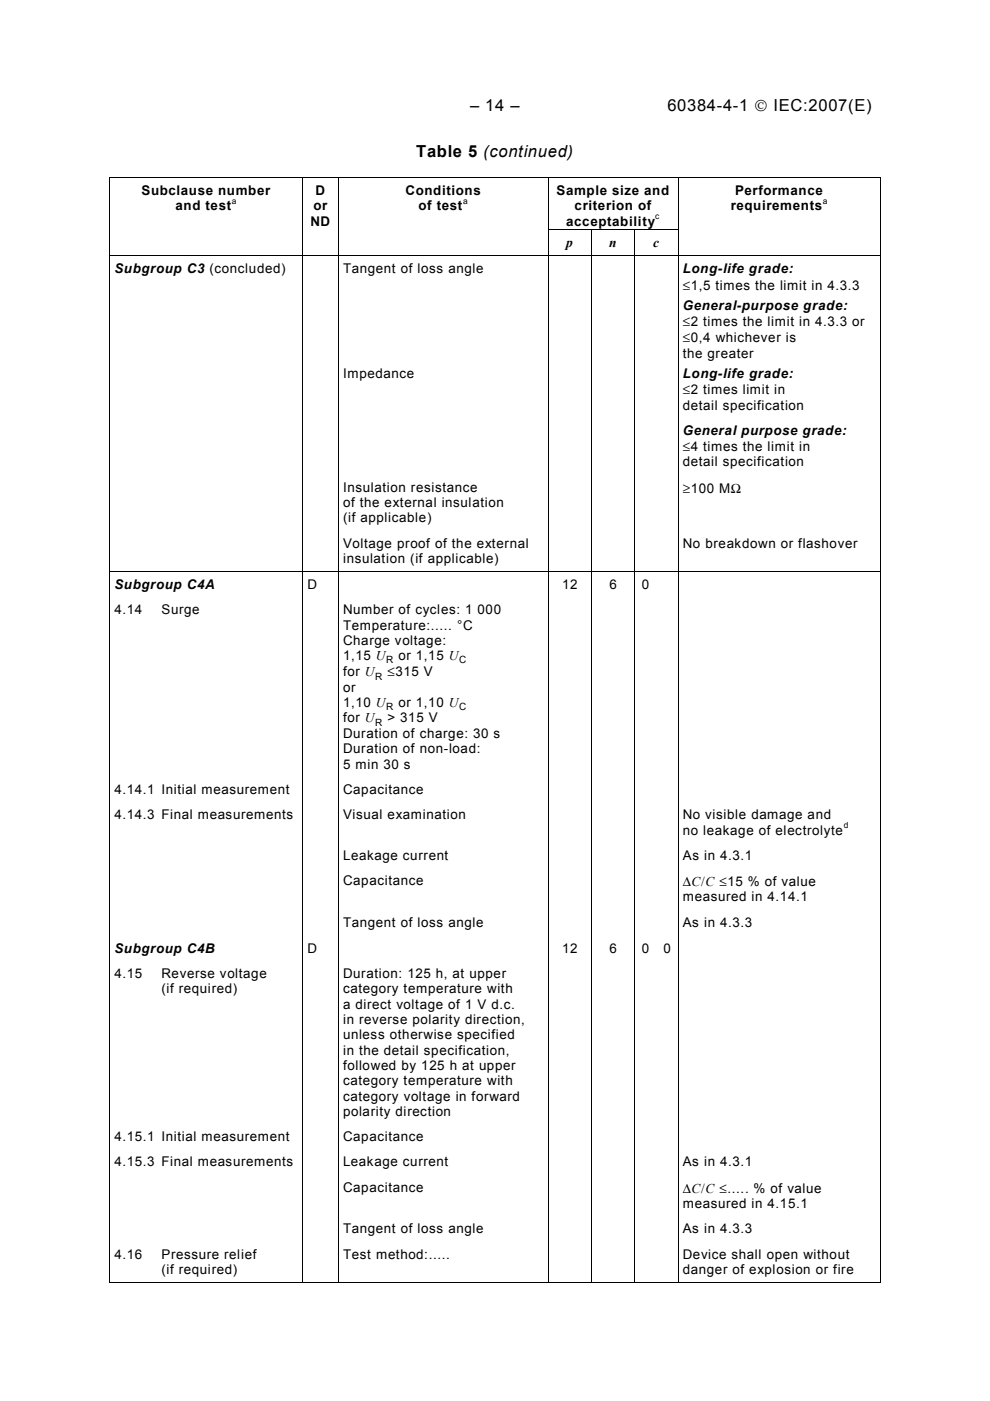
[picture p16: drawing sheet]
<svg xmlns="http://www.w3.org/2000/svg" width="210mm" height="297mm" viewBox="0 0 210 297" stroke-linecap="round" stroke-linejoin="round" font-family="sans-serif">
<defs><g id="words">
<g font-size="3.5">
<text x="99.7" y="23.5">– 14 –</text>
<text x="141.6" y="23.5">60384-4-1 © IEC:2007(E)</text>
<text x="88.3" y="33.2">Table 5 (continued)</text>
</g>
<g font-size="2.8">
<text x="30" y="41.4">Subclause number</text>
<text x="66.9" y="41.4">D</text>
<text x="86" y="41.4">Conditions</text>
<text x="118" y="41.4">Sample size and</text>
<text x="155.9" y="41.4">Performance</text>
<text x="37.3" y="44.6">and test</text>
<text x="65.8" y="47.8">ND</text>
<text x="66.5" y="44.6">or</text>
<text x="88.8" y="44.6">of test</text>
<text x="120.1" y="47.8">acceptability</text>
<text x="121.9" y="44.6">criterion of</text>
<text x="155" y="44.6">requirements</text>
<text x="120.1" y="52.4">p</text>
<text x="129.2" y="52.4">n</text>
<text x="138.5" y="52.4">c</text>
<text x="24.3" y="57.9">Subgroup C3 (concluded)</text>
<text x="72.8" y="57.9">Tangent of loss angle</text>
<text x="144.8" y="57.9">Long-life grade:</text>
<text x="144.8" y="61.4">≤1,5 times the limit in 4.3.3</text>
<text x="144.8" y="65.7">General-purpose grade:</text>
<text x="144.8" y="69.1">≤2 times the limit in 4.3.3 or</text>
<text x="144.8" y="72.6">≤0,4 whichever is</text>
<text x="144.8" y="75.8">the greater</text>
<text x="72.8" y="80.1">Impedance</text>
<text x="144.8" y="80.1">Long-life grade:</text>
<text x="144.8" y="83.6">≤2 times limit in</text>
<text x="144.8" y="86.8">detail specification</text>
<text x="144.8" y="92.2">General purpose grade:</text>
<text x="144.8" y="95.7">≤4 times the limit in</text>
<text x="144.8" y="98.9">detail specification</text>
<text x="72.8" y="104.3">Insulation resistance</text>
<text x="72.8" y="107.5">of the external insulation</text>
<text x="144.8" y="104.5">≥100 MΩ</text>
<text x="72.8" y="110.7">(if applicable)</text>
<text x="72.8" y="116.1">Voltage proof of the external</text>
<text x="72.8" y="119.4">insulation (if applicable)</text>
<text x="144.8" y="116.1">No breakdown or flashover</text>
<text x="24.3" y="124.9">Subgroup C4A</text>
<text x="65.2" y="124.9">D</text>
<text x="119.2" y="124.9">12</text>
<text x="129.2" y="124.9">6</text>
<text x="136.1" y="124.9">0</text>
<text x="24.3" y="130.3">4.14</text>
<text x="34.2" y="130.3">Surge</text>
<text x="72.8" y="130.3">Number of cycles: 1 000</text>
<text x="72.8" y="133.5">Temperature:..... °C</text>
<text x="72.8" y="136.7">Charge voltage:</text>
<text x="72.8" y="143.4">for U</text>
<text x="72.8" y="140">1,15 U</text>
<text x="82.2" y="143.4">≤315 V</text>
<text x="84.5" y="140">or 1,15 U</text>
<text x="72.8" y="146.7">or</text>
<text x="72.8" y="149.9">1,10 U</text>
<text x="84.5" y="149.9">or 1,10 U</text>
<text x="72.8" y="153.2">for U</text>
<text x="82.2" y="153.2">&gt; 315 V</text>
<text x="72.8" y="156.5">Duration of charge: 30 s</text>
<text x="72.8" y="159.7">Duration of non-load:</text>
<text x="72.8" y="163">5 min 30 s</text>
<text x="24.3" y="168.3">4.14.1 Initial measurement</text>
<text x="24.3" y="173.7">4.14.3 Final measurements</text>
<text x="72.8" y="173.7">Visual examination</text>
<text x="72.8" y="168.3">Capacitance</text>
<text x="144.8" y="173.7">No visible damage and</text>
<text x="144.8" y="177">no leakage of electrolyte</text>
<text x="72.8" y="182.3">Leakage current</text>
<text x="144.8" y="182.3">As in 4.3.1</text>
<text x="72.8" y="187.7">Capacitance</text>
<text x="144.8" y="191.1">measured in 4.14.1</text>
<text x="144.8" y="187.8">ΔC/C ≤15 % of value</text>
<text x="72.8" y="196.5">Tangent of loss angle</text>
<text x="144.8" y="196.5">As in 4.3.3</text>
<text x="24.3" y="202">Subgroup C4B</text>
<text x="65.2" y="202">D</text>
<text x="119.2" y="202">12</text>
<text x="129.2" y="202">6</text>
<text x="136.1" y="202">0</text>
<text x="140.7" y="202">0</text>
<text x="24.3" y="207.4">4.15</text>
<text x="34.2" y="207.4">Reverse voltage</text>
<text x="72.8" y="207.4">Duration: 125 h, at upper</text>
<text x="34.2" y="210.6">(if required)</text>
<text x="72.8" y="210.6">category temperature with</text>
<text x="72.8" y="213.9">a direct voltage of 1 V d.c.</text>
<text x="72.8" y="217.1">in reverse polarity direction,</text>
<text x="72.8" y="220.3">unless otherwise specified</text>
<text x="72.8" y="223.6">in the detail specification,</text>
<text x="72.8" y="226.9">followed by 125 h at upper</text>
<text x="72.8" y="230.1">category temperature with</text>
<text x="72.8" y="233.3">category voltage in forward</text>
<text x="72.8" y="236.6">polarity direction</text>
<text x="24.3" y="241.9">4.15.1 Initial measurement</text>
<text x="72.8" y="241.9">Capacitance</text>
<text x="24.3" y="247.3">4.15.3 Final measurements</text>
<text x="72.8" y="247.3">Leakage current</text>
<text x="144.8" y="247.3">As in 4.3.1</text>
<text x="72.8" y="252.7">Capacitance</text>
<text x="144.8" y="256.1">measured in 4.15.1</text>
<text x="144.8" y="252.9">ΔC/C ≤..... % of value</text>
<text x="72.8" y="261.5">Tangent of loss angle</text>
<text x="144.8" y="261.5">As in 4.3.3</text>
<text x="24.3" y="266.9">4.16</text>
<text x="34.2" y="266.9">Pressure relief</text>
<text x="72.8" y="266.9">Test method:.....</text>
<text x="144.8" y="266.9">Device shall open without</text>
<text x="34.2" y="270.1">(if required)</text>
<text x="144.8" y="270.1">danger of explosion or fire</text>
</g>
<g font-size="2.1">
<text x="81.9" y="140.7">R</text>
<text x="97.4" y="140.7">C</text>
<text x="79.6" y="144.1">R</text>
<text x="79.6" y="153.9">R</text>
<text x="81.9" y="150.6">R</text>
<text x="97.4" y="150.6">C</text>
</g>
<g font-size="1.8">
<text x="49.2" y="43.2">a</text>
<text x="98.2" y="43.2">a</text>
<text x="139" y="46.4">c</text>
<text x="174.5" y="43.2">a</text>
<text x="178.9" y="175.6">d</text>
</g>
</g></defs>
<g fill="#000">
<path d="M23.2 37.6h.1v.2h-.1zM186.7 37.6h.2v.2h-.2zM23.2 42.1h.1v.1h-.1zM23.2 48.6h.1v.1h-.1zM64.2 42.1h.1v.1h-.1zM64.2 48.6h.1v.1h-.1zM71.7 42.1h.1v.1h-.1zM71.7 48.6h.1v.1h-.1zM116.2 42.1h.2v.1h-.2zM143.8 42.1h.1v.1h-.1zM186.7 42.1h.2v.1h-.2zM186.7 48.6h.2v.1h-.2z"/>
<path d="M23.2 198.2h.1v.2h-.1zM143.8 198.2h.1v.2h-.1zM186.7 198.2h.2v.2h-.2zM186.7 271.8h.2v.2h-.2z"/>
</g>
<g fill="none" stroke="#000" stroke-width=".21">
<path d="M23.2 37.7h163.7M23.2 37.8v4.3M64.3 37.8v4.3M71.8 37.8v4.3M116.3 37.8v4.3M143.8 37.8v4.3M186.8 37.8v4.3M23.2 54.2h163.7M23.2 42.2v6.4M23.2 48.7v5.4M23.2 54.3v66.8M64.3 42.2v6.4"/>
<path d="M64.3 48.7v5.4M64.3 54.3v66.8M71.8 42.2v6.4M71.8 48.7v5.4M71.8 54.3v66.8M116.2 48.6h27.7M116.3 42.2v6.4M116.3 48.7v5.4M116.3 54.3v66.8M125.5 48.7v5.4M125.5 54.3v66.8M134.7 48.7v5.4"/>
<path d="M134.7 54.3v66.8M143.8 42.2v6.4M143.8 48.7v5.4M143.8 54.3v66.8M186.8 42.2v6.4M186.8 48.7v5.4M186.8 54.3v66.8M23.2 121.2h163.7M23.2 121.2v77M64.3 121.2v77M71.8 121.2v77M116.3 121.2v77"/>
<path d="M125.5 121.2v77M134.7 121.2v77M143.8 121.2v77M186.8 121.2v77M23.2 198.4v73.6M64.3 198.4v73.6M71.8 198.4v73.6M116.3 198.4v73.6M125.5 198.4v73.6M134.7 198.4v73.6M143.8 198.4v73.6M186.8 198.4v73.6"/>
<path d="M23.2 271.9h41M64.3 271.9h7.4M71.8 271.9h44.4M116.4 271.9h9M125.6 271.9h9M134.7 271.9h9.1M143.9 271.9h42.8"/>
</g>
<use href="#words"/>
</svg>
